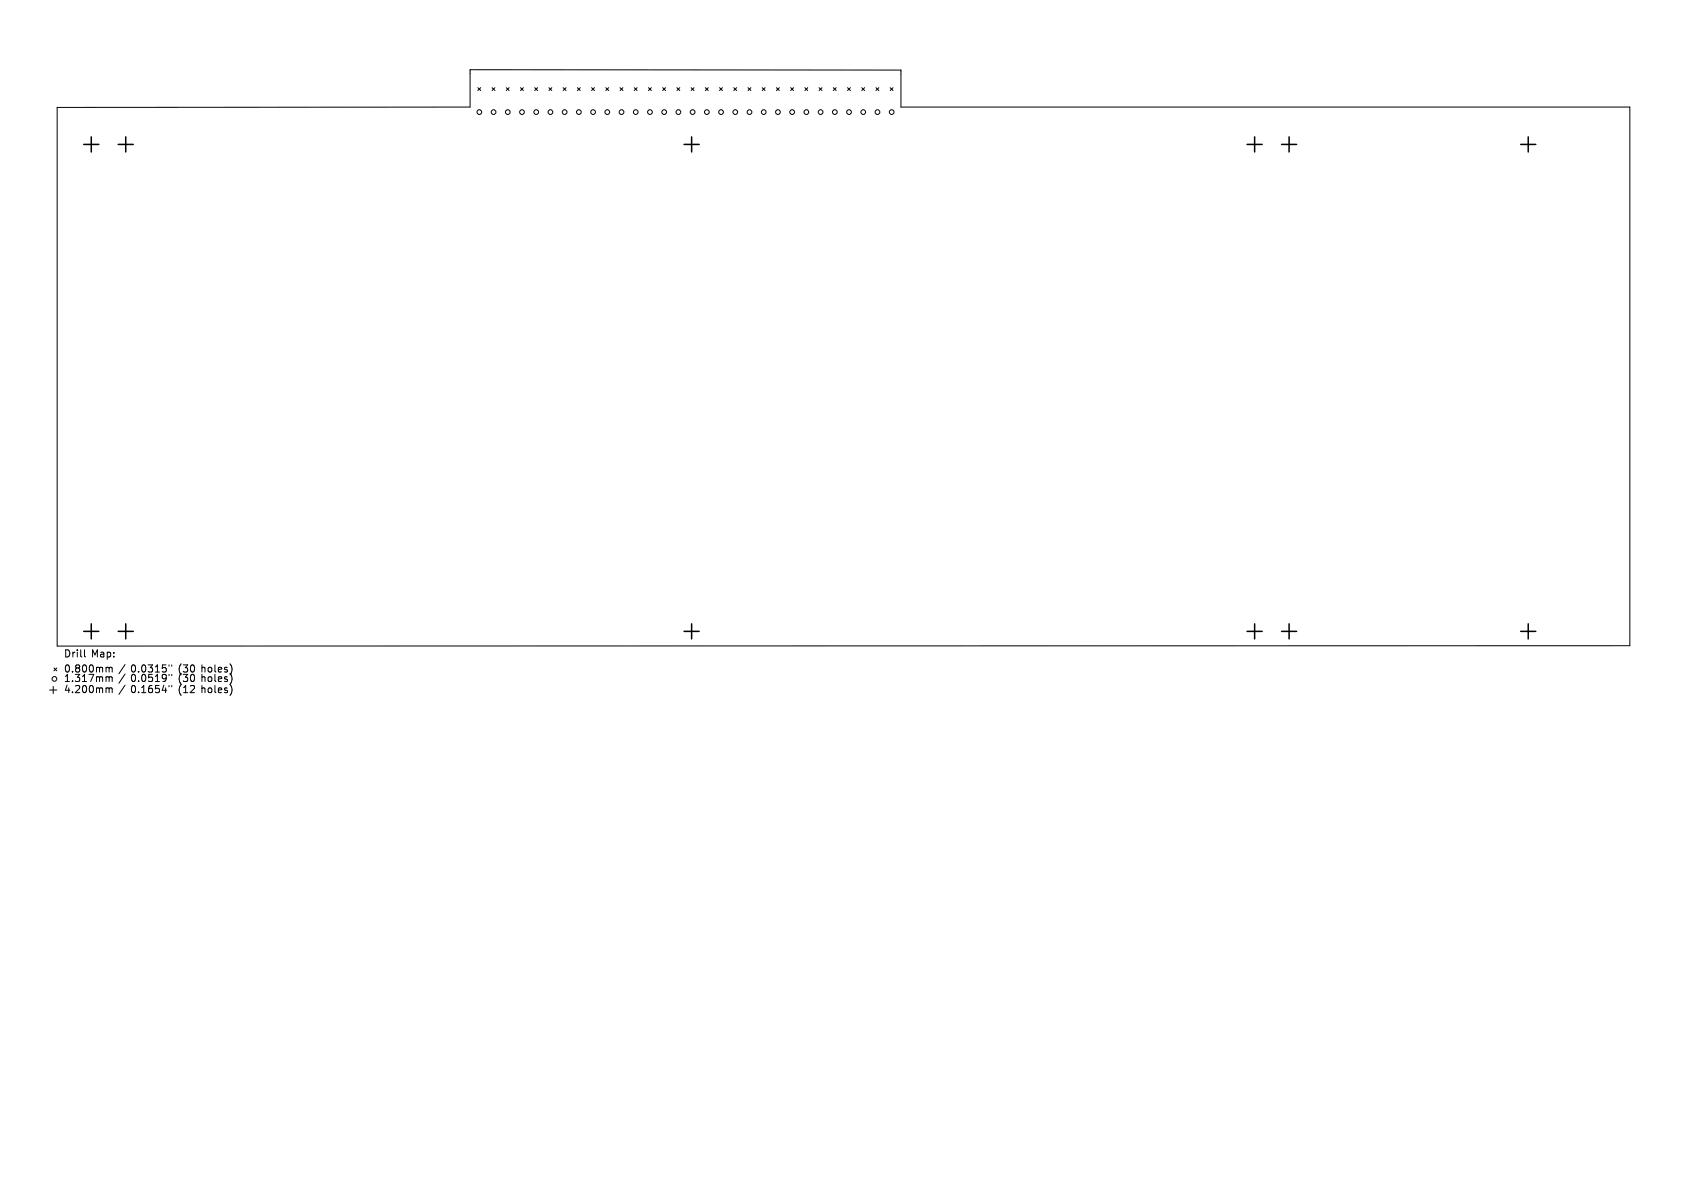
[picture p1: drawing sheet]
<svg xmlns="http://www.w3.org/2000/svg" width="297mm" height="210mm" viewBox="0 0 297 210" stroke-linecap="round" stroke-linejoin="round" font-family="sans-serif">
<defs><g id="words">
<g font-size="1.8">
<text x="11.3" y="115.8">Drill Map:</text>
<text x="11.3" y="118.5">0.800mm / 0.0315&quot; (30 holes)</text>
<text x="11.3" y="120.1">1.317mm / 0.0519&quot; (30 holes)</text>
<text x="11.3" y="122.1">4.200mm / 0.1654&quot; (12 holes)</text>
</g>
</g></defs>
<g fill="none" stroke="#000" stroke-width=".18">
<path d="M10.1 18.9l72.7-.1v-6.5h75.8v6.5h128.3v94.9h-276.8zM84.1 15.4l.5 .5M84.6 15.4l-.5 .5M86.6 15.4l.5 .5M87.1 15.4l-.5 .5M89.1 15.4l.5 .5M89.6 15.4l-.5 .5M91.6 15.4l.5 .5M92.1 15.4l-.5 .5M94.1 15.4l.5 .5M94.6 15.4l-.5 .5M96.6 15.4l.5 .5"/>
<path d="M97.1 15.4l-.5 .5M99.1 15.4l.5 .5M99.6 15.4l-.5 .5M101.6 15.4l.6 .5M102.2 15.4l-.6 .5M104.2 15.4l.5 .5M104.7 15.4l-.5 .5M106.7 15.4l.5 .5M107.2 15.4l-.5 .5M109.2 15.4l.5 .5M109.7 15.4l-.5 .5M111.7 15.4l.5 .5"/>
<path d="M112.2 15.4l-.5 .5M114.2 15.4l.5 .5M114.7 15.4l-.5 .5M116.7 15.4l.5 .5M117.2 15.4l-.5 .5M119.2 15.4l.5 .5M119.7 15.4l-.5 .5M121.7 15.4l.5 .5M122.2 15.4l-.5 .5M124.2 15.4l.5 .5M124.7 15.4l-.5 .5M126.7 15.4l.5 .5"/>
<path d="M127.2 15.4l-.5 .5M129.2 15.4l.5 .5M129.7 15.4l-.5 .5M131.7 15.4l.5 .5M132.2 15.4l-.5 .5M134.2 15.4l.5 .5M134.7 15.4l-.5 .5M136.7 15.4l.5 .5M137.2 15.4l-.5 .5M139.2 15.4l.5 .5M139.7 15.4l-.5 .5M141.7 15.4l.5 .5"/>
<path d="M142.2 15.4l-.5 .5M144.2 15.4l.5 .5M144.7 15.4l-.5 .5M146.7 15.4l.5 .5M147.2 15.4l-.5 .5M149.2 15.4l.5 .5M149.7 15.4l-.5 .5M151.7 15.4l.5 .5M152.2 15.4l-.5 .5M154.2 15.4l.5 .5M154.7 15.4l-.5 .5M156.7 15.4l.5 .5"/>
<path d="M157.2 15.4l-.5 .5M9.5 117.6l.5 .5M10 117.6l-.5 .5M19 114.8h.2l.3 .2-.1 .5-.4 .1M20 115.5v.1M20 114.9v.1M35.6 117v1.3M35.6 118.7v1.3M35.6 117.6l.1-.1h.3l.1 .8M35.6 119.3l.1-.2 .3 .1 .1 .8M36.7 119.3l.2-.2 .3 .2 .1 .4-.1 .2-.3 .1-.2-.1zM36.8 117.5h.3l.2 .2v.4l-.2 .2-.3-.1-.2-.1z"/>
<path d="M37.8 117v1.1l.2 .2M37.8 118.7v1.1l.2 .2M38.4 117.9l.6-.1v-.3h-.4l-.2 .1 .1 .6h.5M38.4 119.6l.6-.2v-.2l-.4-.1-.2 .2 .1 .6h.5M40 117.5h-.3l-.2 .1 .1 .2 .4 .1v.3h-.5M40 119.2l-.3-.1-.2 .2 .1 .2 .4 .1v.3h-.5M40.5 116.9a1.45 1.45 0 0 1 0 1.9M40.5 118.5a1.45 1.45 0 0 1 0 2M8.7 121.5h1.3M9.4 120.8v1.3M35.6 120.7v1.2M35.6 121.2l.1-.1h.3l.1 .8"/>
<path d="M36.7 121.2l.2-.1 .3 .1 .1 .5-.1 .2h-.3l-.2-.1zM37.8 120.7v1.1l.2 .1M38.4 121.5l.6-.1v-.3h-.4l-.2 .2 .1 .6h.5M40 121.1h-.3l-.2 .2 .1 .2 .4 .1v.3h-.5M40.5 120.5a1.45 1.45 0 0 1 0 1.9"/>
<circle cx="84.4" cy="19.7" r=".42"/>
<circle cx="86.9" cy="19.7" r=".42"/>
<circle cx="89.4" cy="19.7" r=".42"/>
<circle cx="91.9" cy="19.7" r=".42"/>
<circle cx="94.4" cy="19.7" r=".42"/>
<circle cx="96.9" cy="19.7" r=".42"/>
<circle cx="99.4" cy="19.7" r=".42"/>
<circle cx="101.9" cy="19.7" r=".42"/>
<circle cx="104.4" cy="19.7" r=".42"/>
<circle cx="106.9" cy="19.7" r=".42"/>
<circle cx="109.4" cy="19.7" r=".42"/>
<circle cx="111.9" cy="19.7" r=".42"/>
<circle cx="114.4" cy="19.7" r=".42"/>
<circle cx="116.9" cy="19.7" r=".42"/>
<circle cx="119.4" cy="19.7" r=".42"/>
<circle cx="121.9" cy="19.7" r=".42"/>
<circle cx="124.4" cy="19.7" r=".42"/>
<circle cx="126.9" cy="19.7" r=".42"/>
<circle cx="129.4" cy="19.7" r=".42"/>
<circle cx="132" cy="19.7" r=".42"/>
<circle cx="134.5" cy="19.7" r=".42"/>
<circle cx="137" cy="19.7" r=".42"/>
<circle cx="139.5" cy="19.7" r=".42"/>
<circle cx="142" cy="19.7" r=".42"/>
<circle cx="144.5" cy="19.7" r=".42"/>
<circle cx="147" cy="19.7" r=".42"/>
<circle cx="149.5" cy="19.7" r=".42"/>
<circle cx="152" cy="19.7" r=".42"/>
<circle cx="154.5" cy="19.7" r=".42"/>
<circle cx="157" cy="19.7" r=".42"/>
<circle cx="9.6" cy="119.5" r=".42"/>
</g>
<g fill="none" stroke="#000" stroke-width=".27">
<path d="M14.7 25.4h2.7M16.1 24.1v2.6M20.8 25.4h2.7M22.1 24.1v2.6M120.4 25.4h2.7M121.8 24.1v2.6M219.6 25.4h2.6M220.9 24.1v2.6M225.6 25.4h2.7M226.9 24.1v2.6M267.7 25.4h2.7M269 24.1v2.6"/>
<path d="M14.7 111.1h2.7M16.1 109.8v2.7M20.8 111.1h2.7M22.1 109.8v2.7M120.4 111.1h2.7M121.8 109.8v2.7M219.6 111.1h2.6M220.9 109.8v2.7M225.6 111.1h2.7M226.9 109.8v2.7M267.7 111.1h2.7M269 109.8v2.7"/>
</g>
<use href="#words"/>
</svg>
